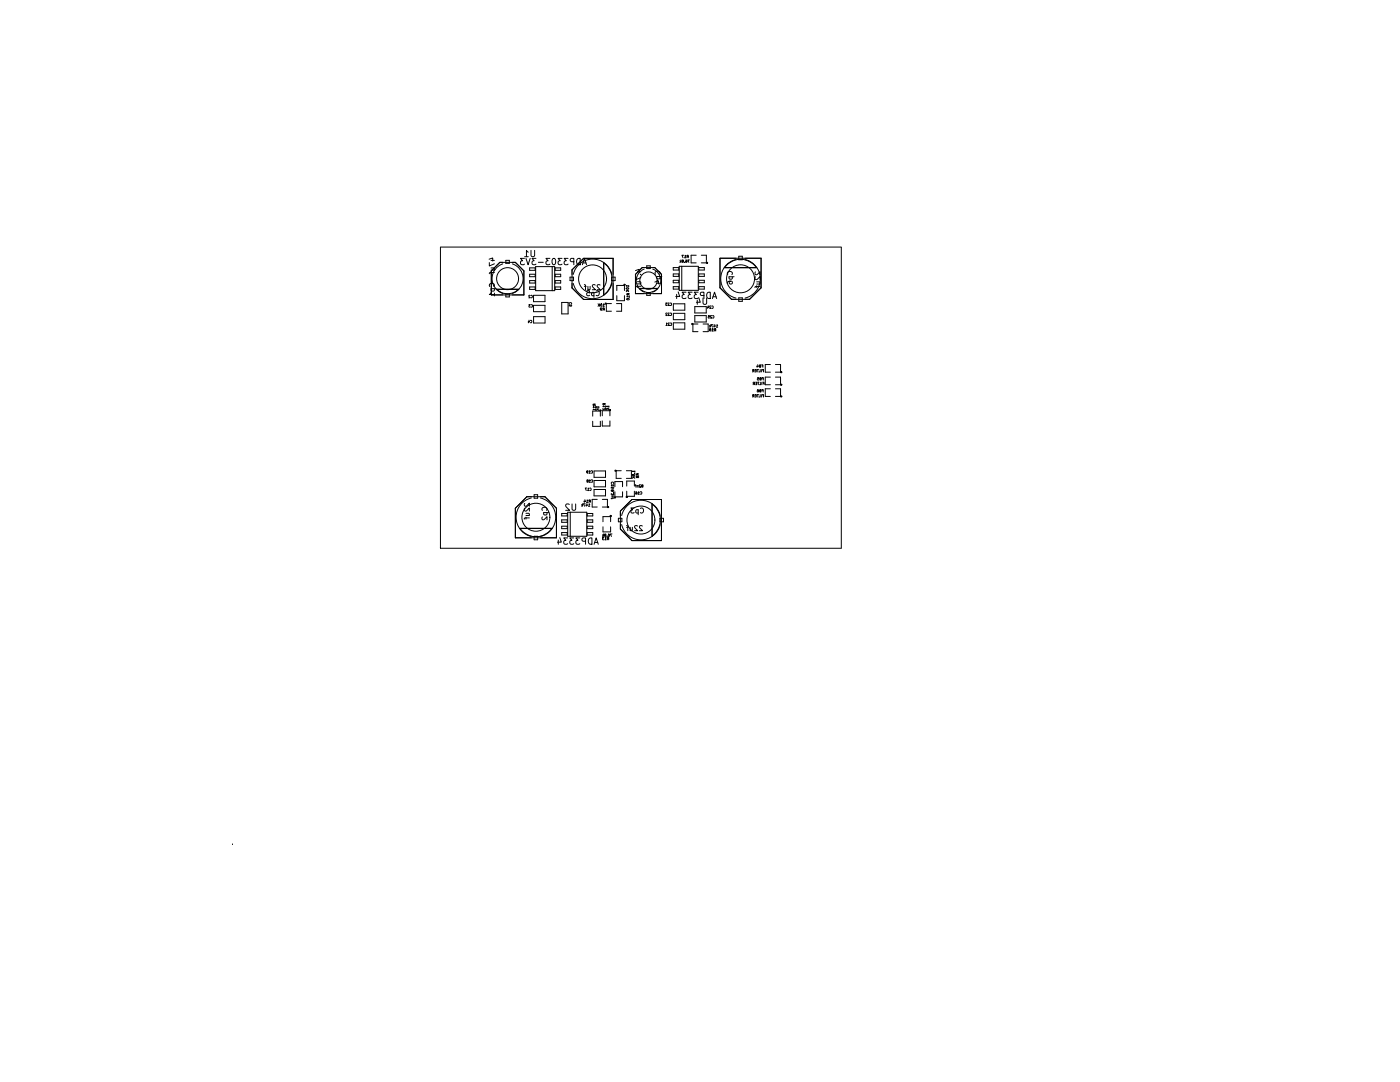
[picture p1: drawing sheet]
<svg xmlns="http://www.w3.org/2000/svg" width="279mm" height="216mm" viewBox="0 0 279 216" stroke-linecap="round" stroke-linejoin="round" font-family="sans-serif">
<g fill="none" stroke="#000" stroke-width=".2">
<path d="M87.9 49.3v60.1h80M87.9 49.3h80M97.6 51.7l.7-.2v.6M97.7 52.4v.7l1-.5M97.8 57.2a.45 .45 0 0 1 .4-.7 .45 .45 0 0 1 .4 .7M97.9 58.5l-.2 .3h1M98 53.5h.6v.4M98 53.9h.7M98 52h.7M98 57.6h1M98 54.2v.4M98 57.6v.3l.2 .2 .4-.1v-.4"/>
<path d="M98.1 54.1l1.7-1.7h3l1.7 1.7v4.7h-6.4zM98.7 54.4h-.9l-.1 .2M98.7 58.5v.6M99.1 57.7h4.4M99.2 57.7h4.2a3 3 0 0 1-4.2 0zM100.3 52.7a3.1 3.1 0 0 0-2.1 2.9 3.1 3.1 0 0 0 2.1 2.9M101 52h.6v.6h-.6zM101 58.6h.6v.7h-.6zM102.3 52.7a3.1 3.1 0 0 1 2.1 2.9 3.1 3.1 0 0 1-2.1 2.9M104.7 51.6h-.8l.4 .4-.4 .2v.5l.2 .1 .6-.1M104.7 51.2h.7M105 51.6l.4 1.2 .4-1.2"/>
<path d="M105.4 50.3l-.3-.3v1.2M105.7 53.5h1.1v.4h-1.1zM105.7 54.7h1.1v.5h-1.1zM105.7 56h1.1v.5h-1.1zM105.7 57.3h1.1v.4h-1.1zM105.8 59l-.2-.1-.1 .2 .3 .3h-.3M106 59v-.1a.22 .22 0 0 1 .3 .3 .22 .22 0 0 1-.3 .2M106 50v1l.2 .2h.3l.2-.2v-1M106.5 58.9h2.3v1.3h-2.3zM106.9 53.2h3.8v4.8h-3.8zM107 51.6h-.8l.4 .4-.4 .2v.5l.2 .1 .6-.1M107.4 52.3h1"/>
<path d="M109.7 51.6h-.7l.4 .4-.4 .2v.5l.2 .1 .5-.1M110.2 53.2v4.8M110.3 51.7l.2-.1a.68 .68 0 0 1 .4 .6 .68 .68 0 0 1-.4 .6l-.3-.5zM110.8 53.5h1.1v.4h-1.1zM110.8 54.7h1.1v.5h-1.1zM110.8 56h1.1v.5h-1.1zM110.8 57.3h1.1v.4h-1.1zM112.2 51.6h-.8l.4 .4-.4 .2v.5l.2 .1 .6-.1M113.4 51.6h-.8l.4 .4-.4 .2v.5l.2 .1 .6-.1M113.8 55.3h.7v.7h-.7zM114.4 54.7a4 4 0 0 1 3.9-3 4 4 0 0 1 3.8 3M114.5 52.2h-.6v-.5l.6-.1v1.2"/>
<path d="M115.2 51.7l.6-.1v1.2a.66 .66 0 0 1-.7-.3 .66 .66 0 0 1 .1-.8zM116.2 52.8l.4-1.2 .5 1.2M116.3 52.5h.6M116.5 51.6h5.9v8.1h-5.9l-2.3-2.3v-3.5zM116.6 56.8l.3 .1v.9M116.6 57.1h.4M117.1 58h.5l.1 .5-.5-.1-.1 .5h.6M117.3 57.1v.7M117.8 57.1l-.1 .7-.4-.1M118.5 58.4l-.3-.1-.2 .2 .1 .5h.4M118.5 58.3v1M118.8 56.9l-.4-.1-.2 .3 .6 .7h-.6"/>
<path d="M119 58.1a.45 .45 0 0 1 .6 .4 .45 .45 0 0 1-.6 .4M119.8 56.9l-.4-.1-.2 .3 .6 .7h-.6M120.5 52.4v6.5M120.5 52.5a3.9 3.9 0 0 1 0 6.3zM122.1 55.3h.7v.7h-.7zM122.1 56.6a4 4 0 0 1-3.8 3 4 4 0 0 1-3.9-3M123.1 58v-1h1.5v1M123.1 59v1h1.5v-1M125 57.9h.5M125 57.5l.3-.1 .2 .2-.3 .1zM125.1 56.9l-.1 .2h.5M125.1 59.6h.3l.2 .1-.3 .1z"/>
<path d="M125.2 58l.3 .2M125.2 59.1l-.1 .1h.5M125.3 57.9l-.3 .3M125.4 58.6l-.1 .2-.2 .1v-.3h.5M125.4 58.7l.2 .2M125.5 56.9v.3M125.6 59.1v.3M126.8 54.7l1.4-1.3h2.5l1.3 1.3v3.9h-5.2zM126.8 54l.8-.3v.7M126.9 55.1v.7l1-.4M127.2 56.2l.6 .1v.3M127.2 54.2h.7"/>
<path d="M127.2 56.6h.7M127.2 57v.4M127.6 57.5h3.7M127.6 57.6h3.6a2.33 2.33 0 0 1-3.6 0zM127.8 54.8h.1M127.9 57.1h-.9l-.1 .3M128.6 53.7a2.45 2.45 0 0 0-1.6 2.3 2.45 2.45 0 0 0 1.6 2.3M129.1 53h.7v.6h-.7zM129.1 58.4h.7v.5h-.7zM130.3 53.7a2.45 2.45 0 0 1 1.6 2.3 2.45 2.45 0 0 1-1.6 2.3M130.7 56.3l.7-.3v.7M130.8 54.7a.45 .45 0 0 1 .4-.6 .45 .45 0 0 1 .4 .6"/>
<path d="M131.1 55.2h1M131.1 56.5h.6M131.1 55.2v.3l.2 .2 .4-.1v-.4M134.4 53.4h1.1v.5h-1.1zM134.4 54.7h1.1v.5h-1.1zM134.4 55.9h1.1v.5h-1.1zM134.4 57.2h1.1v.5h-1.1zM135 58.7v.9M135.3 58.2l.3 1h-.7M135.6 53.1h3.8v4.8h-3.8zM135.7 52l.2 .2M135.8 52.2l-.1 .2"/>
<path d="M135.9 51.9v.5M136.1 53.1v4.8M136.2 52.1v.3l.2-.2-.3-.2v-.1h.3l-.1 .2M136.4 50.9h-.3l.2 .5M136.6 52.3h.1M136.6 51.4h.3M136.9 51.9l.2 .1v.3h-.3l.1-.2h.2M136.9 51.1l-.2-.2v.5M136.9 58.3h-.8l.5 .5-.4 .1v.6l.2 .1 .5-.1M137.2 51.2l-.1 .2M137.4 51.2h-.3v-.2l.3-.1v.5M137.6 51.9h-.3l.2 .5"/>
<path d="M138.1 58.3h-.8l.5 .5-.4 .1v.6l.2 .1 .5-.1M138.9 50.9h-1v1.6h1M139.2 59.9v.8M139.3 58.3h-.8l.5 .5-.4 .1v.6l.2 .1 .5-.1M139.5 59.4l.3 .9h-.8M139.5 57.2h1.1v.5h-1.1zM139.5 55.9h1.1v.5h-1.1zM139.5 54.7h1.1v.5h-1.1zM139.5 53.4h1.1v.5h-1.1zM140 50.9h1v1.6h-1M140.3 59.5v1l.2 .2h.4l.1-.2v-1M140.5 59l-.6-.1-.1-.5 .7-.1v1.3"/>
<path d="M141.1 58.5l.7-.2v1.3a.66 .66 0 0 1-.7-.4 .66 .66 0 0 1 0-.7zM142.2 59.6l.4-1.3 .4 1.3M142.3 59.2h.6M143.7 51.5h8.2v5.9l-2.3 2.3h-3.6l-2.3-2.3zM144.5 53.4h6.5M145.2 54.8a.45 .45 0 0 1 .5-.6 .45 .45 0 0 1 .4 .6M145.3 52.6a3.9 3.9 0 0 1 5.7 .8h-6.4zM145.5 55.2h1M145.5 55.2v.3l.2 .2 .4-.1v-.4M145.7 56.1l-.2 .2 .1 .3h.5l.1-.3-.2-.2h-.6l-.3 .5M146.9 51.8a4 4 0 0 0-3.1 3.8 4 4 0 0 0 3.1 3.9M147.4 51.1h.7v.7h-.7z"/>
<path d="M147.4 59.4h.7v.7h-.7zM148.7 51.8a4 4 0 0 1 3 3.8 4 4 0 0 1-3 3.9M150.8 54.3l-.1 .3 .3 .2 .7-.6v.6M150.8 55.2l-.1 .4 .3 .2 .7-.6v.6M151 56.2l.6 .1v.4M151 56.7h.7M151 57v.4M151.7 57.2h-.9l-.1 .2M167.9 49.3v60M105.5 64.1v.3M105.6 63.9l.1 .3h-.3M105.8 60.8h-.2l.1 .2-.1 .2h.2"/>
<path d="M105.9 64v-.1a.22 .22 0 0 1 .2 .3 .22 .22 0 0 1-.2 .2M106 60.8a.22 .22 0 0 1 .3 .2 .22 .22 0 0 1-.3 .2M106.5 60.9h2.3v1.3h-2.3zM106.5 63.2h2.3v1.3h-2.3zM112.1 60.3h1.3v2.3h-1.3zM113.6 60.7v-.1a.22 .22 0 0 1 .2-.2 .22 .22 0 0 1 .2 .3M114 60.8v.3h-.2v-.3l-.2 .1v.2M119.3 60.6l.3 .3M119.6 60.8l-.3 .3M119.6 60.6v.5M119.8 61.6l.3 .1v-.2h-.3v.3l.3 .1M119.9 60.7h.2l-.1 .4-.1-.1z"/>
<path d="M120.3 61.1h.3M120.5 61.7l-.2 .2M120.6 61.7h-.3v-.2l.3-.1v.5M120.6 60.8l-.1-.2v.5M121 60.6h1M121 60.6v1.5h1M123 60.6h1.1v1.5h-1.1M132.9 64.9h.3M133.1 62.5h-.1l-.1 .1 .3 .4h-.3M133.2 60.5h-.3l.1 .2-.1 .2h.3M133.2 64.6l-.2-.2v.5M133.6 62.5h-.2l-.1 .1 .3 .4h-.3"/>
<path d="M133.6 60.5h-.2l-.1 .1 .3 .4h-.3M133.6 64.5l-.2-.1-.1 .2 .3 .3h-.3M133.7 62.5h.1a.22 .22 0 0 1 .2 .2 .22 .22 0 0 1-.3 .2M133.7 60.5h.1a.22 .22 0 0 1 .2 .2 .22 .22 0 0 1-.3 .2M133.8 64.5a.22 .22 0 0 1 .3 .2 .22 .22 0 0 1-.3 .2M134.4 60.6h2.3v1.3h-2.3zM134.4 62.5h2.3v1.3h-2.3zM134.4 64.4h2.3v1.3h-2.3zM138.3 64.7h1M138.3 64.7v1.5h1M138.7 61.2h2.2v1.2h-2.2zM138.7 63h2.2v1.3h-2.2z"/>
<path d="M140.3 64.7h1v1.5h-1M141.2 61.2v.3M141.3 61l.1 .4h-.2M141.4 63h.2v.2h-.2v.2h.2M141.6 64.9l.2 .2M141.7 65.8v.3l.2-.2-.3-.2v-.1h.3l-.1 .2M141.7 65.1l-.1 .2M141.8 64.8v.5M141.9 61.1l-.2-.1-.1 .2 .3 .3h-.3M142 63h-.1l-.1 .1 .3 .4h-.3M142.1 61.1a.22 .22 0 0 1 .2 .2 .22 .22 0 0 1-.2 .2M142.1 66.1h.3"/>
<path d="M142.2 63a.22 .22 0 0 1 .3 .2 .22 .22 0 0 1-.3 .2M142.3 64.8h-.3l.2 .5M142.4 65.7l-.2-.1v.5M142.5 64.9v.4M142.6 64.8l.2 .3h-.4M142.7 65.8l-.1 .3M142.8 65.8h-.2v-.2h.2v.5M142.9 65.3h.3M143.2 64.9l-.1-.1v.5M150.3 74l-.1 .2M150.3 79l-.1 .2M150.5 76.5l-.2 .3"/>
<path d="M150.5 74h-.3v-.2l.3-.1v.5M150.5 79h-.3v-.2l.3-.1v.5M150.6 76.5h-.3v-.2h.3v.5M150.7 73.7h.2v.5h-.2M150.7 78.7h.2v.5h-.2M150.8 74h.1M150.8 79h.1M150.8 76.3h.2v.5h-.2M150.9 76.5h.1M151.1 73.7h.3M151.1 78.7h.3M151.1 73v.3"/>
<path d="M151.2 77.7l.2 .1v.3l-.3 .1 .1-.3 .2 .1M151.2 75.3h.2v.3h-.2v.2h.2M151.2 76.3h.3M151.2 72.8l.1 .3h-.3M151.2 73.7v.5M151.2 78.7v.5M151.3 76.3v.5M151.6 73l-.1 .1 .1 .2h.2v-.5h-.2v.2h.2M151.7 73.7v.5h-.2M151.7 78.7v.5h-.2M151.7 78l-.1 .1 .1 .1h.2v-.5l-.3 .1 .1 .1 .2 .1M151.7 75.6l-.1 .1 .1 .1h.2v-.5l-.2 .1v.2h.2"/>
<path d="M151.8 76.3v.5h-.2M151.9 73.7v.5M151.9 78.7v.5M152 72.8h.2v.5M152.1 76.3v.5M152.1 77.7h.2v.5M152.1 73h.1M152.1 75.3h.2v.5M152.1 73.7h.3v.5M152.1 78.7h.3v.5M152.1 78h.2M152.2 75.6h.1"/>
<path d="M152.2 74h.2M152.2 79h.2M152.2 76.3h.3v.5M152.3 76.5h.2M153.7 72.7h-1v1.6h1M153.7 75.2h-1v1.6h1M153.7 77.6h-1v1.5h1M154.8 72.7h1v1.6h-1M154.8 75.2h1v1.6h-1M154.8 77.6h1v1.5h-1M106 99.4a4 4 0 0 0-3 3.8 4 4 0 0 0 3 3.9M106.6 98.7h.7v.7h-.7z"/>
<path d="M107.9 99.4a4 4 0 0 1 3 3.8 4 4 0 0 1-3 3.9M116.6 99.9v.3M116.7 99.7l.1 .4h-.3M117.1 97.4h-.3l.2 .5M117.1 94.1l.2 .1 .1-.2h-.3v.3l.2 .1M117.2 95.9v.3l.2-.1-.3-.3 .1-.1 .2 .1-.1 .1M117.3 97.9h.2M117.3 99.9l-.1-.2v.5M117.5 97.5l-.1-.1v.5M117.5 94.4h.3M117.6 96.2h.2M117.7 97.4a.22 .22 0 0 1 .3 .2 .22 .22 0 0 1-.3 .2"/>
<path d="M117.8 94.1l-.1-.2v.5M117.8 95.9l-.1-.2v.5M118 94v-.1a.22 .22 0 0 1 .3 .3 .22 .22 0 0 1-.3 .2M118 95.8a.22 .22 0 0 1 .3 .2 .22 .22 0 0 1-.3 .2M118.3 83v-1h1.5v1M118.3 84.1v1h1.5v-1M118.5 81.1l-.1 .2h.5M118.5 81.6l-.1 .1h.5M118.6 97.7h2.2v1.2h-2.2zM118.6 94h2.2v1.2h-2.2zM118.6 95.9h2.2v1.2h-2.2zM118.6 80.6v.3h-.2v-.3h.5"/>
<path d="M118.6 80.8l.3 .1M118.9 81.1v.3M118.9 81.6v.3M119 81.6h.5M119.1 81.1l-.1 .1h.5M119.2 99.6h-1v1.6h1M119.2 81.7l.3 .2M119.3 81.6l-.3 .3M119.5 81.1v.3M120.2 83v-1h1.5v1M120.2 84v1h1.5v-1M120.2 99.6h1v1.6h-1"/>
<path d="M120.4 81.5l-.1 .2 .2 .1 .3-.3v.3M120.5 81l-.2 .1h.5M120.6 80.5v.3h-.2l-.1-.3h.5M120.6 80.6l.2 .2M120.8 81v.3M121 81.5h.5M121.2 81l-.2 .1h.5M121.2 81.6l.3 .2M121.3 81.5l-.3 .3M121.5 81v.3M122 96.5a.22 .22 0 0 1 .2-.3 .22 .22 0 0 1 .2 .3M122 98.5v.2l.1 .1 .4-.4v.4"/>
<path d="M122.1 96.7l-.1 .1h.5M122.1 99h.4M122.1 99.3v.2M122.2 97.8h-.2v.2h.1l.2-.2h.2l-.1 .2-.2-.1M122.2 99v.2h.3M122.4 97.2v.2h-.2v-.2h-.2v.2M122.4 98.3h.1M122.5 99.4l-.5 .1M122.5 96.7v.3M122.7 97.1v-1h1.5v1M122.7 98.1v1h1.5v-1M123 93.9h1"/>
<path d="M123 93.9v1.6h1M125 93.9h1v1.6h-1M125.1 97v-1h1.5v1M125.1 98v1h1.5v-1M126.1 99.7h5.9v8.2h-5.9l-2.3-2.3v-3.6zM126.2 95.2h.5M126.3 93.9l-.1 .2h.5M126.4 95.2l.3 .2M126.5 95.2l-.3 .2M126.6 94.4h.1M126.6 94.7v.2h-.2v-.2h-.2v.2M126.7 93.9v.3"/>
<path d="M126.8 96.7l.1 .5M126.8 96.9h.2M126.9 98.1l.2 .1v.3l-.2 .1v-.3l.2 .1M127.2 95.1h-.2v.2h.1l.2-.3 .2 .1-.1 .2-.2-.1M127.2 94.6v.2h-.2v-.2h.5M127.2 94.7l.3 .1M127.3 98.6h.3M127.4 96.9h-.2l-.1 .3M127.4 96.9v.3M127.6 98.3l-.1-.2v.5M127.8 98.2a.22 .22 0 0 1 .3 .2 .22 .22 0 0 1-.3 .2M127.9 96.8l-.2-.1-.1 .2 .3 .3h-.3"/>
<path d="M128.1 96.9v.3l.2-.2-.2-.1v-.2l.2 .1-.1 .1M87.9 109.2h.1M102.9 101.4l2.3-2.3h3.5l2.3 2.3v5.9h-8.1zM103.7 105.4h6.5M103.8 105.5h6.3a3.9 3.9 0 0 1-6.3 0zM104.7 100.4l-.1 .4 .3 .2 .7-.6v.6M104.7 101.4l-.1 .4 .3 .2 .7-.6v.6M105 102.4l.6 .1-.1 .4M105 102.9h.6M105 103.2v.4M105.6 103.3h-.8l-.2 .3M106.6 107h.7v.7h-.7z"/>
<path d="M108.2 101.8a.45 .45 0 0 1 .5-.6 .45 .45 0 0 1 .4 .6M108.2 103.1v.4l.2 .2 .8-.6v.6M108.5 102.3h1M108.5 102.3v.3l.2 .2 .4-.1v-.4M111.4 107.8v.8M111.7 107.3l.3 .9h-.8M112.1 102.5h1.1v.5h-1.1zM112.1 103.7h1.1v.5h-1.1zM112.1 105h1.1v.5h-1.1zM112.1 106.3h1.1v.5h-1.1zM113.3 107.3h-.8l.4 .5-.3 .1v.6l.1 .1 .6-.1M113.3 102.2h3.8v4.8h-3.8z"/>
<path d="M113.6 100.7l-.5-.1-.2 .3 .8 .9h-.8M113.8 102.2v4.8M114.2 100.6v1l.2 .2h.2l.3-.2v-1M114.5 107.3h-.8l.4 .5-.3 .1v.6l.2 .1 .5-.1M115.7 107.3h-.8l.5 .5-.4 .1v.6l.2 .1 .5-.1M116.1 100.7l.2 .2M116.2 100.8l-.1 .2M116.3 100.5v.5M116.8 100.5h-.4l.3 .5M116.9 108l-.6-.1-.1-.4 .7-.2v1.3M117 100.7v.3M117 100.2h.3"/>
<path d="M117.1 100.5l.1 .3h-.3M117.2 102.5h1.1v.5h-1.1zM117.2 103.7h1.1v.5h-1.1zM117.2 105h1.1v.5h-1.1zM117.2 106.3h1.1v.5h-1.1zM117.4 101h.3M117.6 107.4l.5-.1v1.3a.67 .67 0 0 1-.7-.4 .67 .67 0 0 1 .2-.8zM117.7 100l-.2 .2M117.7 100.7l-.1-.2v.5M117.8 100h-.2l-.1-.2 .3-.1v.5M118.6 108.6l.4-1.3 .4 1.3M118.7 108.2h.6"/>
<path d="M120.2 106.7l.2 .2M120.3 104.1v-1h1.6v1M120.3 105.1v1h1.6v-1M120.4 106.9l-.2 .1M120.4 106.5v.5M120.5 107.2h-.3l.2 .2-.1 .1v.2h.2M120.7 107.7h.3M120.7 106.8v.2l.2-.1-.2-.2v-.1h.2l-.1 .2M121 107.4l-.1-.2v.5M121.1 107h.1M121.4 107.5l-.2 .2M121.4 106.5l.2 .2v.2l-.2 .1v-.2h.2"/>
<path d="M121.5 107.5h-.3v-.2l.3-.1v.5M122.1 106.5h-.3l.2 .5M123.4 103.4h.7v.7h-.7zM124.1 102.9a4 4 0 0 1 3.8-3.1 4 4 0 0 1 3.9 3.1M124.1 104.7a4 4 0 0 0 3.8 3 4 4 0 0 0 3.9-3M125 104.9l.3 .1v.9M125 105.2h.4M125.8 105.2v.7M126.2 105.2v.6h-.4M126.5 101.4h-.6l.4 .3-.3 .1v.5h.5M127.2 105l-.4-.1-.2 .3 .7 .7h-.7M127.4 101.7h-.3l-.2 .2 .1 .4h.4"/>
<path d="M127.4 101.7v1M127.8 101.5a.45 .45 0 0 1 .6 .4 .45 .45 0 0 1-.6 .4M128.2 105l-.4-.1-.2 .3 .6 .7h-.6M130.1 100.5v6.5M130.2 100.6a3.9 3.9 0 0 1 0 6.4zM131.7 103.4h.7v.7h-.7zM46.4 168.4h.1"/>
<circle cx="101.3" cy="55.6" r="2.19"/>
<circle cx="118.3" cy="55.6" r="2.79"/>
<circle cx="124.6" cy="56.8" r=".13"/>
<circle cx="129.4" cy="56" r="1.73"/>
<circle cx="141.1" cy="52.5" r=".13"/>
<circle cx="147.8" cy="55.6" r="2.79"/>
<circle cx="120.9" cy="60.6" r=".13"/>
<circle cx="138.2" cy="64.7" r=".13"/>
<circle cx="155.9" cy="74.3" r=".13"/>
<circle cx="155.9" cy="76.8" r=".13"/>
<circle cx="155.9" cy="79.1" r=".13"/>
<circle cx="119.8" cy="81.9" r=".13"/>
<circle cx="121.7" cy="81.8" r=".13"/>
<circle cx="122.7" cy="99.3" r=".13"/>
<circle cx="122.8" cy="93.9" r=".13"/>
<circle cx="125.1" cy="99.2" r=".13"/>
<circle cx="106.9" cy="103.2" r="2.79"/>
<circle cx="121.4" cy="101.2" r=".13"/>
<circle cx="121.9" cy="103" r=".13"/>
<circle cx="127.9" cy="103.8" r="2.79"/>
</g>
</svg>
